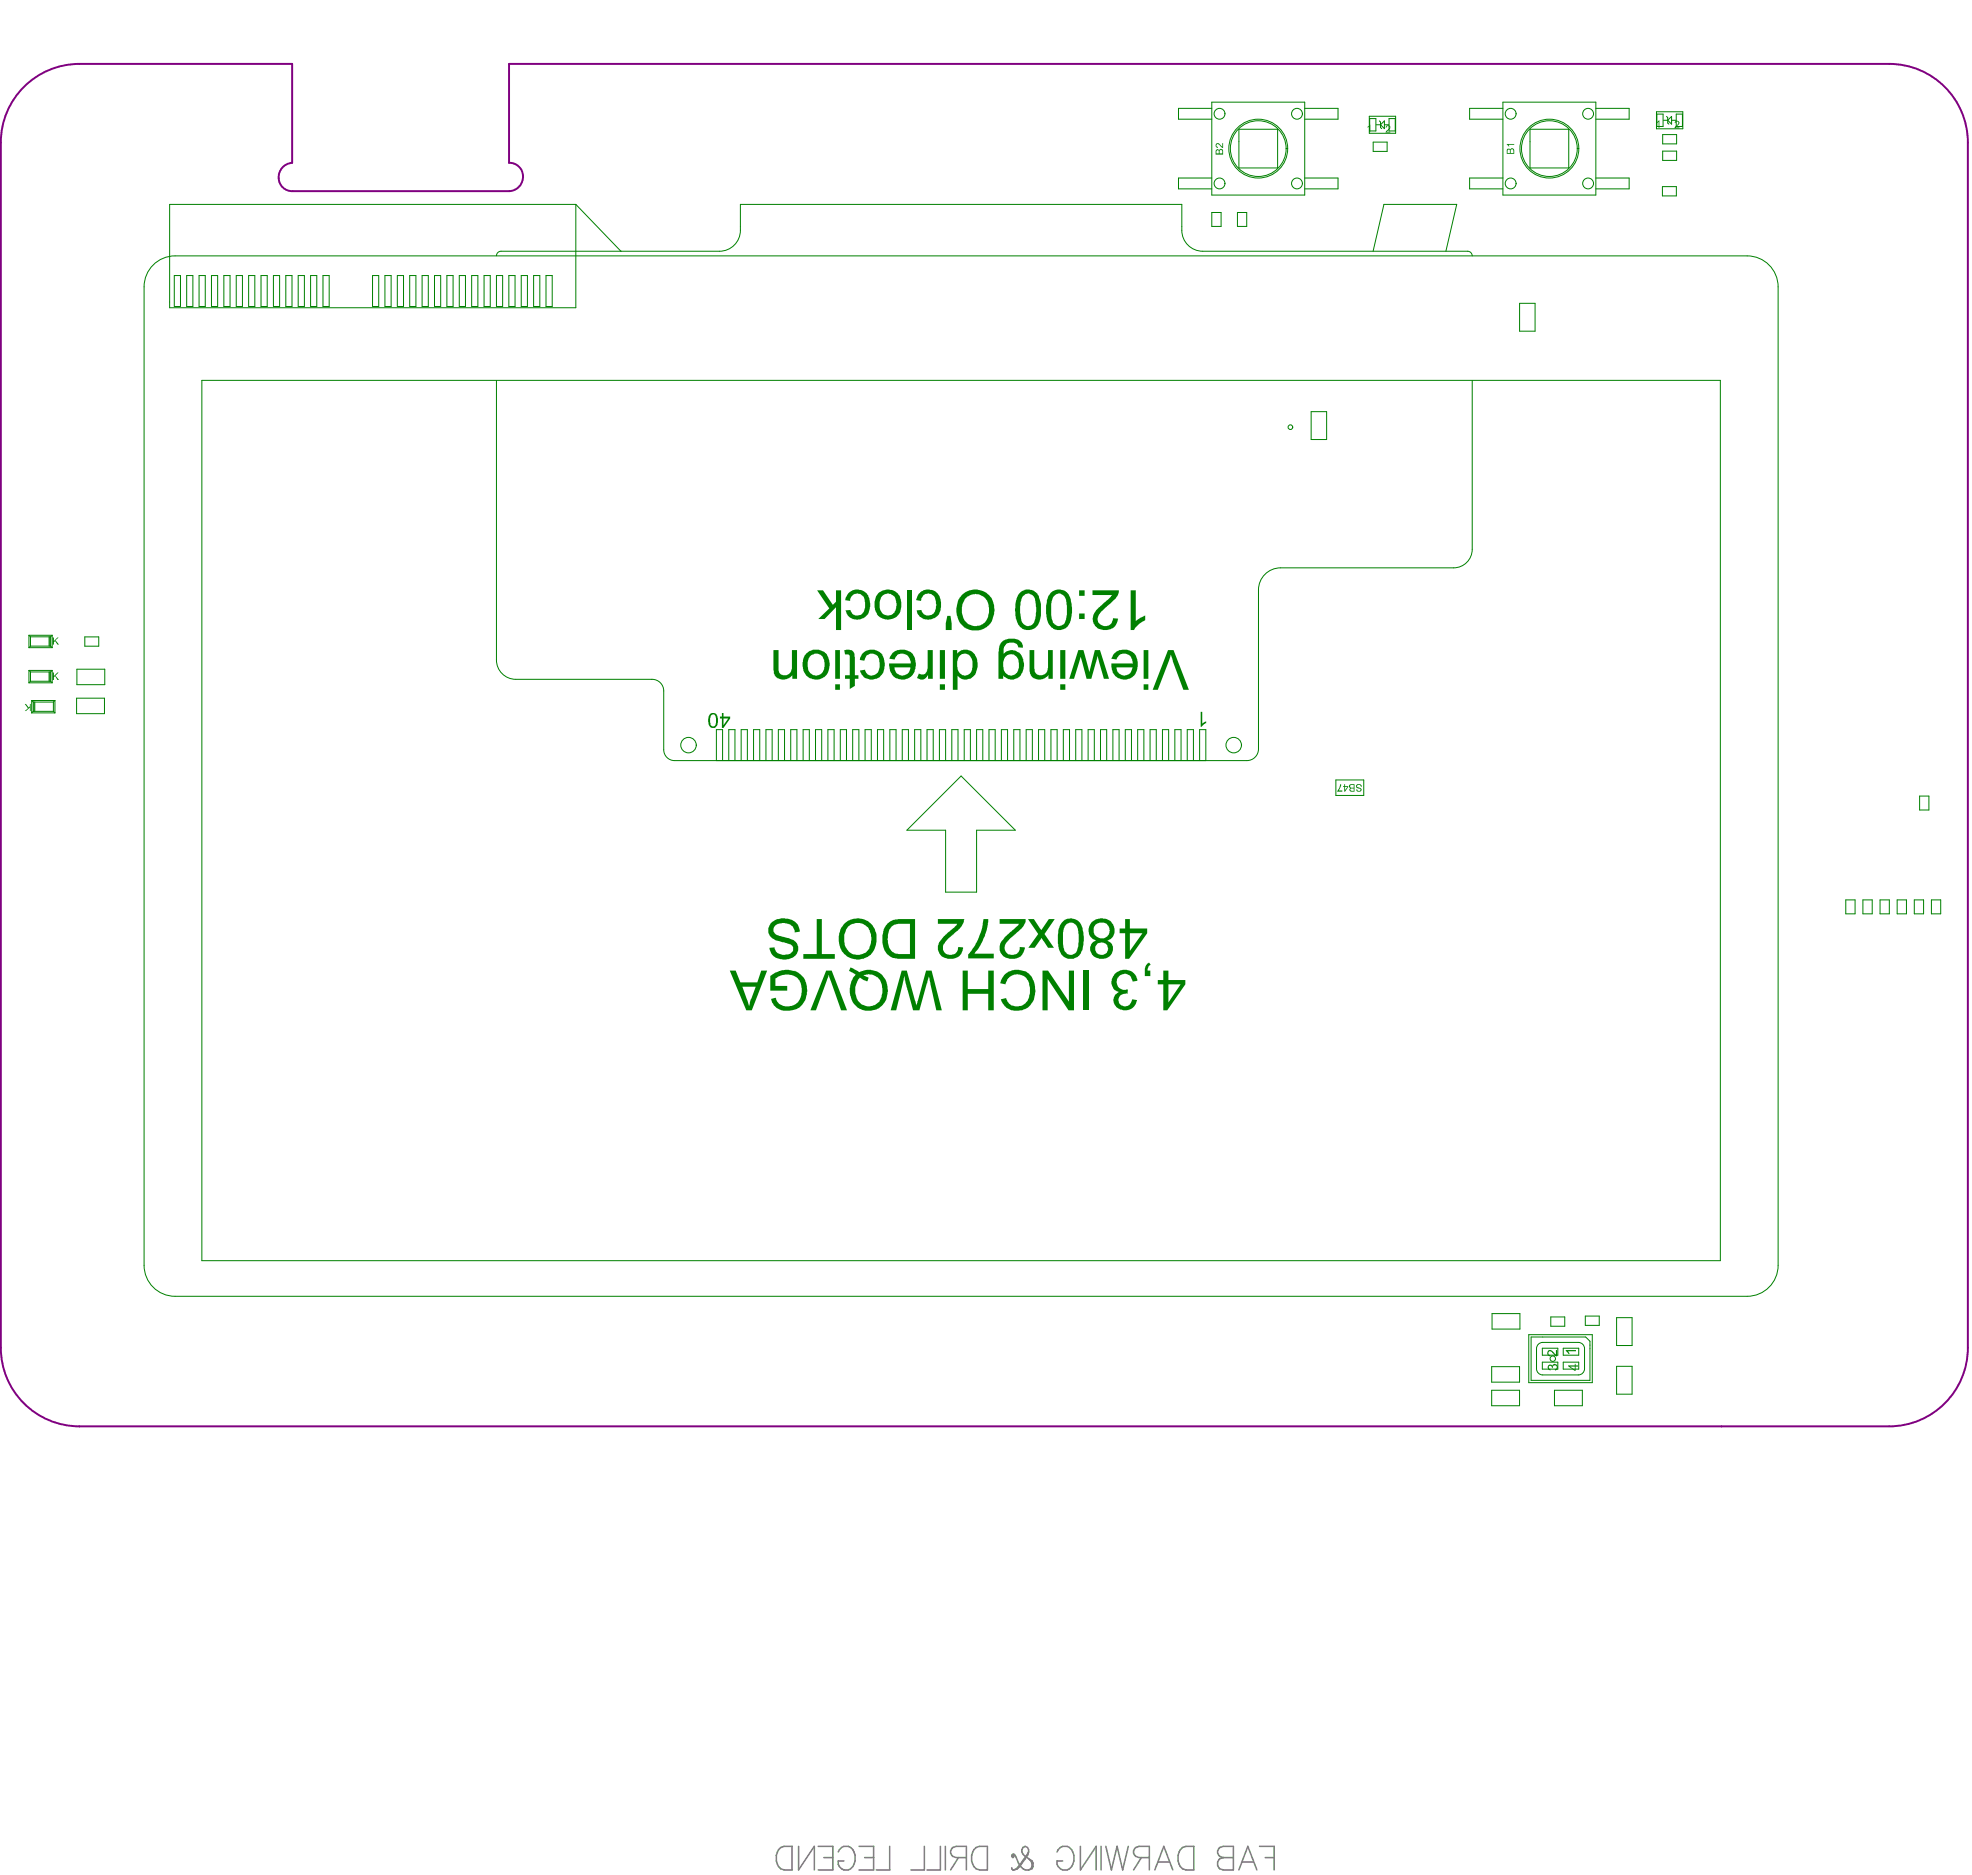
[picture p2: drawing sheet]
<svg xmlns="http://www.w3.org/2000/svg" width="424mm" height="403mm" viewBox="0 0 424 403" stroke-linecap="round" stroke-linejoin="round" font-family="sans-serif">
<path d="M62.8 13.7v21.3a3 3 0 0 0-2.9 3.1 3 3 0 0 0 3 3h46.6a3 3 0 0 0 2.9-3.1 3 3 0 0 0-3-3v-21.3h296.5a16.9 16.9 0 0 1 16.9 16.9v259a16.9 16.9 0 0 1-16.9 16.9h-388.8a16.9 16.9 0 0 1-16.9-16.9v-259a16.9 16.9 0 0 1 16.9-16.9h45.7" fill="none" stroke="#800080" stroke-width=".42"/>
<g fill="none" stroke="#008000" stroke-width=".21">
<path d="M260.4 23.3h-7.2v2.3h7.2M260.4 38.3h-7.2v2.3h7.2M260.4 22h19.9v19.9h-19.9zM266.2 27.8h8.3v8.3h-8.3zM280.3 23.3h7.2v2.3h-7.2M280.3 38.3h7.2v2.3h-7.2M294.2 25h5.7v3.6h-5.7zM294.3 25.5h1.3v2.6h-1.3zM295 30.5h3v2h-3zM295.7 26.8h.9M296.4 26l.2 .2v1.2l.3 .2M296.6 26.8l.8-.8v1.6z"/>
<path d="M297.4 26.8h1M298.4 25.5h1.4v2.6h-1.4zM322.9 23.3h-7.2v2.3h7.2M322.9 38.3h-7.2v2.3h7.2M322.9 22h20v19.9h-20zM328.7 27.8h8.3v8.3h-8.3zM342.9 23.3h7.1v2.3h-7.1M342.9 38.3h7.1v2.3h-7.1M355.9 24h5.7v3.7h-5.7zM356 24.5h1.3v2.7h-1.3zM357.2 32.5h3v2h-3zM357.2 28.9h3v2h-3z"/>
<path d="M357.4 25.8h.9M358.1 25l.2 .3v1.1l.3 .3M359.1 25v1.7l-.8-.9zM359.1 25.8h1M360.1 24.5h1.4v2.7h-1.4zM36.4 43.9h87.3v22.2h-87.3zM37.4 59.2h1.4v6.7h-1.4zM37.6 55h337.8M40.1 59.2h1.3v6.7h-1.3zM42.8 59.2h1.3v6.7h-1.3zM45.4 59.2h1.4v6.7h-1.4zM48.1 59.2h1.3v6.7h-1.3z"/>
<path d="M50.8 59.2h1.3v6.7h-1.3zM53.4 59.2h1.4v6.7h-1.4zM56.1 59.2h1.3v6.7h-1.3zM58.7 59.2h1.4v6.7h-1.4zM61.4 59.2h1.3v6.7h-1.3zM64.1 59.2h1.3v6.7h-1.3zM66.7 59.2h1.4v6.7h-1.4zM69.4 59.2h1.3v6.7h-1.3zM80 59.2h1.4v6.7h-1.4zM82.7 59.2h1.3v6.7h-1.3zM85.4 59.2h1.3v6.7h-1.3zM88 59.2h1.4v6.7h-1.4z"/>
<path d="M90.7 59.2h1.3v6.7h-1.3zM93.4 59.2h1.3v6.7h-1.3zM96 59.2h1.3v6.7h-1.3zM98.7 59.2h1.3v6.7h-1.3zM101.3 59.2h1.4v6.7h-1.4zM104 59.2h1.3v6.7h-1.3zM106.7 59.2h1.3v6.7h-1.3zM107.6 54h47M109.3 59.2h1.4v6.7h-1.4zM112 59.2h1.3v6.7h-1.3zM114.6 59.2h1.4v6.7h-1.4zM117.3 59.2h1.3v6.7h-1.3z"/>
<path d="M123.7 43.9l9.8 10.1M159.1 43.9v5.6M159.1 43.9h94.8M253.9 43.9v5.6M258.4 54h56.9M260.4 45.7h2v3h-2zM265.9 45.7h2v3h-2zM297.3 43.9l-2.3 10.1M297.3 43.9h15.7M313 43.9l-2.3 10.1M357.2 40.1h3v2h-3zM31 61.6v210.3"/>
<path d="M326.5 65.2h3.3v6h-3.3zM382 61.6v210.3M43.4 81.7h326.2v189.2h-326.2zM106.7 81.8v60M281.7 88.5h3.3v5.9h-3.3zM316.3 81.8v36.2M6.2 136.5v2.7M6.2 136.5l.4 .3M6.2 139.2h5M6.2 136.5h5M6.6 138.8h4.3M6.6 136.8v2"/>
<path d="M6.6 138.8l-.4 .4M6.6 136.8h4.3M10.5 136.8v2M10.7 136.8v2M10.9 136.8v2M10.9 138.8l.3 .4M11.2 136.5v2.7M11.2 136.5l-.3 .3M18.2 136.8h3v2h-3zM270.4 126.8v34.1M275.1 122h37.2M6.2 144.1l.4 .3"/>
<path d="M6.2 144.1v2.6M6.2 144.1h5M6.2 146.7h5M6.6 146.4l-.4 .3M6.6 144.4v2M6.6 144.4h4.3M6.6 146.4h4.3M6.8 150.5l.3 .3M6.8 150.5v2.7M6.8 153.2h5M6.8 150.5h5M7.1 152.8l-.3 .4"/>
<path d="M7.1 150.8v2M7.1 152.8h4.4M7.1 150.8h4.4M7.3 150.8v2M7.5 150.8v2M10.5 144.4v2M10.7 144.4v2M10.9 146.4l.3 .3M10.9 144.4v2M11.2 144.1l-.3 .3M11.2 144.1v2.6M11.5 152.8l.3 .4"/>
<path d="M11.5 150.8v2M11.8 150.5l-.3 .3M11.8 150.5v2.7M16.5 150h5.9v3.3h-5.9zM16.5 143.8h6v3.3h-6zM110.8 146h29.3M142.6 148.5v12.6M144.9 163.4h123M153.9 163.4v-6.6h1.3v6.6M156.6 163.4v-6.6h1.3v6.6M159.2 163.4v-6.6h1.4v6.6M161.9 163.4v-6.6h1.3v6.6"/>
<path d="M164.6 163.4v-6.6h1.3v6.6M167.2 163.4v-6.6h1.4v6.6M169.9 163.4v-6.6h1.3v6.6M172.6 163.4v-6.6h1.3v6.6M175.2 163.4v-6.6h1.3v6.6M177.9 163.4v-6.6h1.3v6.6M180.5 163.4v-6.6h1.4v6.6M183.2 163.4v-6.6h1.3v6.6M185.9 163.4v-6.6h1.3v6.6M188.5 163.4v-6.6h1.4v6.6M191.2 163.4v-6.6h1.3v6.6M193.8 163.4v-6.6h1.4v6.6"/>
<path d="M194.8 178.4l11.7-11.7 11.6 11.7h-8.3v13.3h-6.6v-13.3zM196.5 163.4v-6.6h1.3v6.6M199.2 163.4v-6.6h1.3v6.6M201.8 163.4v-6.6h1.4v6.6M204.5 163.4v-6.6h1.3v6.6M207.2 163.4v-6.6h1.3v6.6M209.8 163.4v-6.6h1.4v6.6M212.5 163.4v-6.6h1.3v6.6M215.1 163.4v-6.6h1.4v6.6M217.8 163.4v-6.6h1.3v6.6M220.5 163.4v-6.6h1.3v6.6M223.1 163.4v-6.6h1.4v6.6"/>
<path d="M225.8 163.4v-6.6h1.3v6.6M228.5 163.4v-6.6h1.3v6.6M231.1 163.4v-6.6h1.4v6.6M233.8 163.4v-6.6h1.3v6.6M236.4 163.4v-6.6h1.4v6.6M239.1 163.4v-6.6h1.3v6.6M241.8 163.4v-6.6h1.3v6.6M244.4 163.4v-6.6h1.4v6.6M247.1 163.4v-6.6h1.3v6.6M249.8 163.4v-6.6h1.3v6.6M252.4 163.4v-6.6h1.3v6.6M255.1 163.4v-6.6h1.3v6.6"/>
<path d="M257.7 163.4v-6.6h1.4v6.6M287 167.6h6v3.3h-6zM412.4 171h2v3h-2zM396.6 193.4h2v3h-2zM400.2 193.4h2v3h-2zM403.9 193.4h2v3h-2zM407.6 193.4h2v3h-2zM411.3 193.4h2v3h-2zM415 193.4h2v3h-2zM37.6 278.5h337.8M320.5 293.6h6v3.4h-6zM320.5 298.7h6v3.3h-6z"/>
<path d="M320.6 282.2h6v3.4h-6zM328.5 286.8h13.6v10.3h-13.6zM329 287.3h11.7l.9 .9v8.4h-12.6zM330.1 289.8v4.3M331.4 289.7h3.3v1.5h-3.3zM331.4 292.7h3.3v1.5h-3.3zM331.5 295.4h7.6M331.5 288.4h7.6M333.2 283h3v2h-3zM334 298.7h6v3.3h-6zM335.9 289.7h3.3v1.5h-3.3zM335.9 292.7h3.3v1.5h-3.3z"/>
<path d="M340.4 289.8v4.3M340.6 282.8h3v2h-3zM347.3 293.6h3.4v6h-3.4zM347.3 283.1h3.4v6h-3.4z"/>
</g>
<g fill="#008000">
<path d="M297.8 27.1a.51 .51 0 0 1 .8 0 .51 .51 0 0 1-.2 .8l-.5 .4h.8v.2h-1l.2-.4a.84 .84 0 0 0 .6-.9l-.4-.2-.2 .1v.3h-.2z"/>
<path d="M293.8 27.2l.6-.4v1.6h-.2v-1.2l-.2 .2h-.2z"/>
<path d="M11.3 144.5h.3v.8l.7-.8h.3l-.7 .7 .8 .9h-.4l-.5-.8-.2 .2v.6h-.3z"/>
<path d="M11.3 137h.3v.7l.7-.7h.3l-.7 .6 .8 .9h-.4l-.5-.8-.2 .3v.5h-.3z"/>
<path d="M5.3 151.3h.3l.6 .7 .2-.2v-.5h.2v1.5h-.2v-.8l-.8 .8h-.3l.7-.6z"/>
<path d="M356 26.2l.5-.3v1.6h-.1v-1.3l-.5 .3z"/>
<path d="M336.4 290.1h2.2v.2h-1.7l.4 .6h-.3z"/>
<path d="M323.7 30.9h1.6v.2h-1.2l.2 .3h-.2z"/>
<path d="M261.3 30.9a.91 .91 0 0 1 1.1 .5l.2 .1v-.7h.2v1l-.4-.1-.4-.5a.33 .33 0 0 0-.5-.1 .33 .33 0 0 0 .2 .5 .29 .29 0 0 1-.4 .1 .29 .29 0 0 1-.1-.3z"/>
<path d="M332.7 293.3l.6-.1 .1 .3a.68 .68 0 0 1 1-.3 .68 .68 0 0 1 .1 1l-.3 .3-.2-.3a.43 .43 0 0 0 .4-.5 .43 .43 0 0 0-.5-.3 .43 .43 0 0 0-.3 .6l-.2-.1a.35 .35 0 0 0-.2-.5 .35 .35 0 0 0-.4 .4 .35 .35 0 0 0 .3 .3v.4a.71 .71 0 0 1-.4-1.2z"/>
<path d="M359.8 26.2a.5 .5 0 0 1 .8-.1 .5 .5 0 0 1-.1 .8l-.4 .5h.7v.2h-1.1l.5-.6a.52 .52 0 0 0 .3-.9h-.3l-.2 .4z"/>
<path d="M332.5 290.3a.84 .84 0 0 1 1.4 .4l.4 .4v-1h.2v1.3h-.4l-.1-.3a1.21 1.21 0 0 0-1.1-.8l-.2 .4a.34 .34 0 0 0 0 .3 .34 .34 0 0 0 .3 .2v.2a.79 .79 0 0 1-.5-1.1z"/>
<path d="M291.4 168.7a.72 .72 0 0 1 .7-.2 .72 .72 0 0 1 .5 .5h-.2a.43 .43 0 0 0-.5-.3 .43 .43 0 0 0-.4 .3l.2 .2a.73 .73 0 0 1 .8 .6 .69 .69 0 0 1-1.1-.1l.2-.1a.4 .4 0 0 0 .4 .3 .4 .4 0 0 0 .4-.2l-.3-.3a.62 .62 0 0 1-.7-.7z"/>
<path d="M288 168.5h.1v.3l-.2 .7-.3 .3h.8v.3h-1.1l.5-.8z"/>
<path d="M258 152.9h.3v2.6l.9-.5v.4l-.5 .2-.5 .6h-.2z"/>
<path d="M246.4 207.2l.5-.3 .3 .4-.5 .4-.1 .5v.3h.5v1.2h-1.1v-1.6z"/>
<path d="M239.5 209.3a2.81 2.81 0 0 1 2.9-.9 2.81 2.81 0 0 1 2 2.3l-1.1 .2a1.72 1.72 0 0 0-1.8-1.6 1.72 1.72 0 0 0-1.6 1.9 1.72 1.72 0 0 0 2 1.5l.4-.1-.1 .9a1.4 1.4 0 0 0-1.8 .9 1.4 1.4 0 0 0 .9 1.8 1.4 1.4 0 0 0 1.8-1l.2-.5 1 .2a2.56 2.56 0 0 1-2.6 2.2 2.56 2.56 0 0 1-2.5-2.2l.3-1.1 .9-.7a2.21 2.21 0 0 1-1-3.6z"/>
<path d="M232.7 208.5h1.2v8.6h-1.2z"/>
<path d="M224 208.5h1.2l4.5 6.7v-6.7h1.1v8.6h-1.2l-4.5-6.8v6.8h-1.1z"/>
<path d="M215.7 209.6a4 4 0 0 1 5.6-.1 5.1 5.1 0 0 1-.4 7 4.2 4.2 0 0 1-4.8-.1l-.6-.8-.5-.9 1.1-.2a2.56 2.56 0 0 0 2.7 1.7 2.56 2.56 0 0 0 2.3-2.2 4 4 0 0 0-1.1-4.3 2.61 2.61 0 0 0-4 1.8l-1.1-.2z"/>
<path d="M206.8 208.5h1.1v4h4.4v-4h1.2v8.6h-1.2v-3.6h-4.4v3.6h-1.1z"/>
<path d="M193.7 208.5h1.1l2.1 7.5 2.1-7.5h1.2l2.2 8.6h-1.2l-1.6-7.4-2.1 7.4h-1.3l-1.3-4.5-.6-2.9-1.8 7.4h-1.1z"/>
<path d="M177.5 208.5h1.2l3.3 8.6h-1.3l-2.6-7.6-2.8 7.6h-1.2z"/>
<path d="M165.6 209.6h.1a5 5 0 0 1 7 .5l.5 1.1a4.9 4.9 0 0 1-1.6 5.4l-.6 .2a4.2 4.2 0 0 1-4.7-.8l-.6-1.4 1-.2a2.58 2.58 0 0 0 3.5 1.7 3.1 3.1 0 0 0 2.1-2.9 3.6 3.6 0 0 0-1.6-3.5 4.1 4.1 0 0 0-4.1 .5v1.6h2.5v1.1h-3.6z"/>
<path d="M220.9 197.5h1.2l1.6 2.3 1.6-2.3h1.3l-2.2 3.2 2 2.9h-1.2l-1.5-2.1-1.4 2.1h-1.4l2.2-2.9z"/>
<path d="M214.8 197.5h5.6a3.5 3.5 0 0 1-1.9 2.9l-.3 .3a6.9 6.9 0 0 0-2.3 2.5 1.6 1.6 0 0 0 .8 1.9 1.6 1.6 0 0 0 2-.4l.3-.5 .1-.7 1.1 .1a2.67 2.67 0 0 1-3.8 2.2 2.45 2.45 0 0 1-.6-4.3l2.7-2.4 .4-.6h-4.1z"/>
<path d="M211.3 197.5h1l-.1 .8a12.7 12.7 0 0 1-1.7 4.9l-1.1 1.7h4.1v1h-5.5v-.8l1.5-2 .8-1.7 .7-1.7z"/>
<path d="M201.5 197.5h5.7a4.6 4.6 0 0 1-2.3 3.2 6.9 6.9 0 0 0-2.3 2.5 1.66 1.66 0 0 0 1.5 2 1.66 1.66 0 0 0 1.8-1.7l1 .1-.1 .4a2.62 2.62 0 0 1-3.7 1.8 2.43 2.43 0 0 1-.7-4.2l.7-.7 1.9-1.6 .6-.8h-4.1z"/>
<path d="M175.5 197.5h1.1v7.5h2.8v1h-6.8v-1h2.9z"/>
<path d="M165.5 198.5a3.9 3.9 0 0 1 6 .4l.3 1.3-1.1 .2a2.2 2.2 0 0 0-2.8-2 1.37 1.37 0 0 0-1.5 .7 1.37 1.37 0 0 0 .3 1.7l1.8 .6a4 4 0 0 1 2.8 1.5 2.35 2.35 0 0 1-2.2 3.2 3 3 0 0 1-3.6-1.8l-.2-.7h1.1a1.94 1.94 0 0 0 2.6 1.5 1.19 1.19 0 0 0 1.3-.6 1.19 1.19 0 0 0-.2-1.4l-.3-.2-1.5-.4a4.9 4.9 0 0 1-2.9-1.4 2.45 2.45 0 0 1 .1-2.6z"/>
<path d="M251 139.7h1.1l3.3 8.5h-1.2l-2.7-7.6-2.7 7.6h-1.1z"/>
<path d="M231.7 139.7h1.1l1.2 4.7 1.2-4.7h1.1l2 6.2h-1.1l-1.4-5-1.3 5h-1l-1.3-4.8-1.4 4.8h-1.1z"/>
<path d="M221.2 139.7h1v3.7a1.56 1.56 0 0 0 1 1.7 1.69 1.69 0 0 0 2-2v-3.4h1v6.2h-.9v-.9a2.19 2.19 0 0 1-2.2 1 2.19 2.19 0 0 1-1.8-1.5z"/>
<path d="M199.3 139.7h1.1v6.2h-1v-1a1.44 1.44 0 0 1-2.4 .8l.4-1a1.08 1.08 0 0 0 1.2 .1 1.08 1.08 0 0 0 .6-1z"/>
<path d="M185.4 140.4a2.89 2.89 0 0 1 4.2 .3 4.1 4.1 0 0 1-.3 4.4 2.64 2.64 0 0 1-4.5-1l1-.2a1.58 1.58 0 0 0 1.7 1.3 1.58 1.58 0 0 0 1.4-1.6 3.1 3.1 0 0 0-.6-2.8 1.63 1.63 0 0 0-2.6 1.2l-1-.2z"/>
<path d="M181.4 139.7a1.49 1.49 0 0 1 2.2 1.1l.1 4.3h.7v.8h-.7v1.5l-1.1 .6v-2.1h-1v-.8h1v-3.6a.69 .69 0 0 0-.2-.8 .69 .69 0 0 0-.8-.1z"/>
<path d="M166.2 139.7h1.1v3.7a1.41 1.41 0 0 0 1.1 1.7 1.41 1.41 0 0 0 1.7-1.3v-4.1h1.1v6.2h-1v-.9a2.19 2.19 0 0 1-2.1 1 2.19 2.19 0 0 1-1.8-1.5z"/>
<path d="M242.9 126.8h1.1v6.7l1-.7 1-.6v1.1a5.3 5.3 0 0 0-2.4 2.1h-.7z"/>
<path d="M234.7 126.8h5.7a2.8 2.8 0 0 1-1.4 2.4l-.9 .8a5.4 5.4 0 0 0-2.3 3 1.65 1.65 0 0 0 1.8 1.5 1.65 1.65 0 0 0 1.5-1.7l1.1 .1-.4 1.3a2.71 2.71 0 0 1-3.4 1 2.52 2.52 0 0 1-.6-4.4l3.1-2.9h-4.2z"/>
<path d="M203.5 132.3h.7l.3 1.6v1.5h-1.3v-1.5z"/>
<path d="M197.4 127.5a2.75 2.75 0 0 1 3.2-.6 2.75 2.75 0 0 1 1.6 2.7 2.97 2.97 0 0 1-1.8 3.3 2.48 2.48 0 0 1-3.5-1.8h1.1a1.59 1.59 0 0 0 1.7 1.1 1.59 1.59 0 0 0 1.4-1.6v-.3a2.24 2.24 0 0 0-1.5-2.8l-.4 .1a1.45 1.45 0 0 0-1.3 1.5l-1-.1z"/>
<path d="M194.9 126.8h1v8.6h-1z"/>
<path d="M182.2 127.5a2.69 2.69 0 0 1 3-.6 2.69 2.69 0 0 1 1.7 2.5 4.6 4.6 0 0 1-.5 2.7 2.65 2.65 0 0 1-2.7 1 2.65 2.65 0 0 1-2.1-2h1.1a1.54 1.54 0 0 0 1.7 1.1 1.54 1.54 0 0 0 1.4-1.5 3.5 3.5 0 0 0-.4-2.7 1.58 1.58 0 0 0-1.8-.3 1.58 1.58 0 0 0-.9 1.4l-1.1-.1z"/>
<path d="M175.6 126.8h1.2l2.1 3.2 .7-.7v-2.5h1.1v8.6h-1.1v-4.9l-2.4 2.5h-1.4l2.4-2.3z"/>
<path d="M336.9 293.4h1.4v-.4h.2v.4h.5v.2h-.5v1h-.2l-1.4-1.1zM337.3 293.6l1 .7v-.7z"/>
<path d="M155.1 153.2h.3v.8h1.5v.4l-1.5 2h-.3v-2h-.4v-.4h.4zM155.4 154.4v1.4l1.1-1.4z"/>
<path d="M152.7 153.3a1.14 1.14 0 0 1 1.6 1.2v.1a1.68 1.68 0 0 1-.6 1.7 1.14 1.14 0 0 1-1.6-1.2v-.2a2.12 2.12 0 0 1 .6-1.6zM152.7 153.7l-.1 1.1a.96 .96 0 0 0 .6 1.3h.1a1.13 1.13 0 0 0 .5-1.4 .96 .96 0 0 0-.6-1.2z"/>
<path d="M323.8 32l.5-.1 .2 .2a.46 .46 0 0 1 .6-.2 .46 .46 0 0 1 .2 .6v.5h-1.6zM323.9 32.3v.6h.5v-.5a.26 .26 0 0 0-.2-.3 .26 .26 0 0 0-.3 .2zM324.6 32.2v.7h.6v-.5a.33 .33 0 0 0-.3-.3 .33 .33 0 0 0-.3 .1z"/>
<path d="M261.3 32.2l.4-.2 .2 .3a.46 .46 0 0 1 .6-.2 .46 .46 0 0 1 .3 .5v.6h-1.6zM261.4 32.3l-.1 .7h.6v-.5a.26 .26 0 0 0-.2-.2 .26 .26 0 0 0-.3 0zM262 32.4v.6h.6v-.5a.32 .32 0 0 0-.2-.3 .32 .32 0 0 0-.4 .2z"/>
<path d="M289.8 168.7l.4-.2h.8v1.6h-.6a.4 .4 0 0 1-.5-.3 .4 .4 0 0 1 .3-.5h-.3zM290.1 169.6l.2 .3h.5v-.5h-.5zM290.1 168.7v.1a.28 .28 0 0 0 0 .4 .28 .28 0 0 0 .3 .1h.4v-.6z"/>
<path d="M288.8 168.5h.2v.4h.7l-.7 1.2h-.2v-1h-.2v-.2h.2zM289 169.1v.7l.5-.7z"/>
<path d="M249.9 208.5h1.1v2.1h3.7v.9l-3.9 5.6h-.9v-5.6h-1.1v-.9h1.1zM251 211.5v3.9l2.7-3.9z"/>
<path d="M182.7 207.9l1.2 .6a1.24 1.24 0 0 0 1.6 0 4 4 0 0 1 5.2 3.8 4.1 4.1 0 0 1-3.9 4.9 4.1 4.1 0 0 1-4.2-4.5 5 5 0 0 1 1.2-3.3l-1.4-.8zM184.7 210.1a4.2 4.2 0 0 0 .4 5.7 2.93 2.93 0 0 0 4.3-1.7 4.7 4.7 0 0 0-.8-4.1 3.2 3.2 0 0 0-3.1-.4l1.1 .5-.2 .7-.9-.2z"/>
<path d="M156.8 208.5h1.3l1 2.6h3.6l.9-2.6h1.2l-3.3 8.6h-1.2zM159.5 212l1.4 4.2 .4-1.4 1.1-2.8z"/>
<path d="M241.7 197.5h1.1v2h3.7v1l-3.9 5.5h-.9v-5.5h-1.1v-1h1.1zM242.8 200.5v3.8l2.7-3.8z"/>
<path d="M234.5 198.2a2.98 2.98 0 0 1 4.7 .5 2.31 2.31 0 0 1-1.3 3.4 1.97 1.97 0 0 1 1.2 1.9 1.97 1.97 0 0 1-1.3 1.8 2.47 2.47 0 0 1-3.6-2.1l.4-1 .9-.6a2.45 2.45 0 0 1-1-3.9zM235.7 202.9a1.37 1.37 0 0 0 .1 2.1 1.37 1.37 0 0 0 2.1-.5 1.37 1.37 0 0 0-.8-2h-.4zM235.4 198.7a1.75 1.75 0 0 0 .7 2.8 1.75 1.75 0 0 0 2.3-1.7 1.79 1.79 0 0 0-1.1-1.5 1.79 1.79 0 0 0-1.9 .4z"/>
<path d="M228.1 198.2a2.6 2.6 0 0 1 3-.7 2.6 2.6 0 0 1 1.6 2.6 6.8 6.8 0 0 1-.9 5.2 2.73 2.73 0 0 1-3 .4 2.73 2.73 0 0 1-1.4-2.8l-.1-.9a7.2 7.2 0 0 1 .4-3.1zM228.8 198.9a9.4 9.4 0 0 0 0 5.6 1.53 1.53 0 0 0 1.7 .6 1.53 1.53 0 0 0 1.1-1.5 9.1 9.1 0 0 0-.3-4.6 1.48 1.48 0 0 0-2.5-.1z"/>
<path d="M190.7 198.4a3.8 3.8 0 0 1 2.9-.9h3v8.5h-3a3.5 3.5 0 0 1-4-3.5 4.8 4.8 0 0 1 1.1-4.1zM191.5 199.1a4.4 4.4 0 0 0 .3 5.5l1.3 .4h2.4v-6.5h-2.5l-.8 .2z"/>
<path d="M181.3 198.6a4.1 4.1 0 0 1 4.8-.8 4.1 4.1 0 0 1 2.2 4.3 4.1 4.1 0 0 1-2.8 3.9 4.1 4.1 0 0 1-4.6-1.6l-.4-.8a5.4 5.4 0 0 1 .3-4.3zM182.1 199.2a4.6 4.6 0 0 0-.1 4.8 2.84 2.84 0 0 0 3.2 1 2.84 2.84 0 0 0 1.9-2.7 3.5 3.5 0 0 0-.9-3.2 2.97 2.97 0 0 0-4.1 .1z"/>
<path d="M245.7 147h1v1.2h-1zM245.7 139.7h1v6.2h-1z"/>
<path d="M239.3 140.5a2.98 2.98 0 0 1 3.7-.6 2.98 2.98 0 0 1 1.4 3.5 2.81 2.81 0 0 1-3.2 2.6 2.81 2.81 0 0 1-2.4-3.3v-.1h4.6l-.1-.2a1.77 1.77 0 0 0-1.4-1.9 1.77 1.77 0 0 0-2 1.2l-1.1-.2zM239.9 143.4a1.73 1.73 0 0 0 1.7 1.8 1.73 1.73 0 0 0 1.7-1.8z"/>
<path d="M227.8 147h1.1v1.2h-1.1zM227.8 139.7h1.1v6.2h-1.1z"/>
<path d="M215.2 138a3.3 3.3 0 0 1 4.1-.1l.5 .8v.5l-1.1-.1a1.35 1.35 0 0 0-2-.9 1.6 1.6 0 0 0-1.1 2v.2a2.48 2.48 0 0 1 2.6-.5 2.48 2.48 0 0 1 1.6 2.1 3 3 0 0 1-2.2 4l-.9-.1-.9-.5-.3-.3v.8h-1v-5.5a4.2 4.2 0 0 1 .7-2.4zM216 141.1l-.1 .2a3.3 3.3 0 0 0 .3 3.5 1.69 1.69 0 0 0 1.8 .1 1.69 1.69 0 0 0 .9-1.6 2.42 2.42 0 0 0-1.2-2.7h-.9z"/>
<path d="M204.7 139.7h.9v.7a2.48 2.48 0 0 1 2.8-.6 2.48 2.48 0 0 1 1.6 2.3 3.3 3.3 0 0 1-1.6 3.8 2.38 2.38 0 0 1-2.7-.7v3h-1zM206 141.1a3.6 3.6 0 0 0 .3 3.7 1.63 1.63 0 0 0 1.8 .1 1.63 1.63 0 0 0 .8-1.7 2.28 2.28 0 0 0-1.4-2.8h-.2a1.23 1.23 0 0 0-1.2 .6z"/>
<path d="M201.9 147h1.1v1.2h-1.1zM201.9 139.7h1.1v6.2h-1.1z"/>
<path d="M191.8 140.3l.4-.4a3.4 3.4 0 0 1 3.8 .5 3.6 3.6 0 0 1-.9 5.4 2.83 2.83 0 0 1-4.1-2.7v-.5h4.7a1.83 1.83 0 0 0-1.1-2 1.83 1.83 0 0 0-2.1 .5l-.3 .6-1.1-.2zM192.1 143.4a1.73 1.73 0 0 0 1.8 1.7 1.73 1.73 0 0 0 1.7-1.7z"/>
<path d="M179.4 147h1.1v1.2h-1.1zM179.4 139.7h1.1v6.2h-1.1z"/>
<path d="M173.2 140.4a2.96 2.96 0 0 1 3.5-.5 2.96 2.96 0 0 1 1.5 3.3 2.88 2.88 0 0 1-3.1 2.8 2.88 2.88 0 0 1-2.7-3.2l.2-1.3zM174 141.1v.1a3.2 3.2 0 0 0 .1 3.5 1.87 1.87 0 0 0 2.1 .2 1.87 1.87 0 0 0 1-1.9 2.19 2.19 0 0 0-1.1-2.4 1.65 1.65 0 0 0-2.1 .5z"/>
<path d="M231.8 131.8h1.2v1.2h-1.2zM231.8 126.8h1.2v1.2h-1.2z"/>
<path d="M225.8 127.3a2.65 2.65 0 0 1 2.9-.3 2.65 2.65 0 0 1 1.5 2.5 6.9 6.9 0 0 1-.9 5.2 2.61 2.61 0 0 1-2.8 .5 2.61 2.61 0 0 1-1.6-2.4l-.1-.7a6.4 6.4 0 0 1 .8-4.5zM226.3 128.3a9.4 9.4 0 0 0 0 5.6 1.54 1.54 0 0 0 1.8 .5 1.54 1.54 0 0 0 1-1.6 8.1 8.1 0 0 0-.4-4.6 1.4 1.4 0 0 0-2.4 .1z"/>
<path d="M218.9 127.6a2.59 2.59 0 0 1 2.8-.8 2.59 2.59 0 0 1 1.8 2.3 8.2 8.2 0 0 1-.4 5.1 2.56 2.56 0 0 1-2.9 1.1 2.56 2.56 0 0 1-1.9-2.4l-.1-.4a8.6 8.6 0 0 1 .5-4.6zM219.7 128.2a8.2 8.2 0 0 0 0 5.7 1.47 1.47 0 0 0 1.6 .6 1.47 1.47 0 0 0 1.1-1.4 7.5 7.5 0 0 0-.4-5 1.42 1.42 0 0 0-2.3 .1z"/>
<path d="M206.6 127.9a4.1 4.1 0 0 1 4.9-.8 4.1 4.1 0 0 1 2.1 4.6 4 4 0 0 1-3.2 3.7 4 4 0 0 1-4.4-2.1l-.2-.5a5.1 5.1 0 0 1 .3-4.2zM207.4 128.5a4.4 4.4 0 0 0 .2 5.2 2.81 2.81 0 0 0 3 .7 2.81 2.81 0 0 0 1.8-2.5 3.5 3.5 0 0 0-1.3-3.8 3.1 3.1 0 0 0-3.7 .4z"/>
<path d="M188.7 127.5a2.93 2.93 0 0 1 3.4-.6 2.93 2.93 0 0 1 1.5 3.1 2.92 2.92 0 0 1-1.9 3 2.92 2.92 0 0 1-3.3-1 4.3 4.3 0 0 1 .3-4.5zM189.4 128.2a3.5 3.5 0 0 0 .3 3.7 1.79 1.79 0 0 0 1.9 .2 1.79 1.79 0 0 0 .9-1.8l.1-.5a1.93 1.93 0 0 0-2.5-2.1z"/>
</g>
<g fill="none" stroke="#008000" stroke-width=".21">
<path d="M37.6 55a6.7 6.7 0 0 0-6.6 6.6M107.6 54a.98 .98 0 0 0-.9 1M159.1 49.5a4.5 4.5 0 0 1-4.5 4.5M253.9 49.5a4.5 4.5 0 0 0 4.5 4.5M315.3 54a.99 .99 0 0 1 1 1M375.4 55a6.7 6.7 0 0 1 6.6 6.6M316.3 118a4 4 0 0 1-4 4M275.1 122a4.7 4.7 0 0 0-4.7 4.8M106.7 141.8a4.2 4.2 0 0 0 4.1 4.2M140.1 146a2.5 2.5 0 0 1 2.5 2.5M142.6 161.1a2.33 2.33 0 0 0 2.3 2.3M270.4 160.9a2.5 2.5 0 0 1-2.5 2.5"/>
<path d="M31 271.9a6.7 6.7 0 0 0 6.6 6.6M382 271.9a6.7 6.7 0 0 1-6.6 6.6M330.1 294.1a1.33 1.33 0 0 0 1.4 1.3M331.5 288.4a1.33 1.33 0 0 0-1.4 1.4M339.1 288.4a1.33 1.33 0 0 1 1.3 1.4M340.4 294.1a1.33 1.33 0 0 1-1.3 1.3"/>
<circle cx="262" cy="24.4" r="1.16"/>
<circle cx="262" cy="39.4" r="1.16"/>
<circle cx="270.3" cy="31.9" r="6"/>
<circle cx="270.3" cy="31.9" r="6.3"/>
<circle cx="278.7" cy="24.4" r="1.16"/>
<circle cx="278.7" cy="39.4" r="1.16"/>
<circle cx="324.6" cy="24.4" r="1.16"/>
<circle cx="324.6" cy="39.4" r="1.16"/>
<circle cx="332.9" cy="31.9" r="6.3"/>
<circle cx="332.9" cy="31.9" r="6"/>
<circle cx="341.2" cy="24.4" r="1.16"/>
<circle cx="341.2" cy="39.4" r="1.16"/>
<circle cx="277.2" cy="91.8" r=".5"/>
<circle cx="147.9" cy="160.1" r="1.66"/>
<circle cx="265.1" cy="160.1" r="1.66"/>
<circle cx="333.6" cy="291.9" r=".58"/>
</g>
<g fill="none" stroke="#808080" stroke-width=".34">
<path d="M167.8 397l.7-.3h1.7v5.1h-1.7a2.41 2.41 0 0 1-1.7-3.2l.5-1.2zM171.6 396.7v5.1l3.4-5.1v5.1M175.8 396.7h3.1v5.1h-3.1M177 399.1h1.9M180.1 397.9a1.76 1.76 0 0 1 1.7-1.3 1.76 1.76 0 0 1 1.7 1.3 2.86 2.86 0 0 1-1.2 3.9 1.73 1.73 0 0 1-2.2-1.9h1.2M184.6 396.7h3.1v5.1h-3.1M185.8 399.1h1.9M191.2 396.7v5.1h-2.9M198.6 396.7v5.1h-2.9M202 396.7v5.1h-2.9M203.1 396.7v5.1M205.9 399.1l-1.7 2.7"/>
<path d="M207.6 399.1h-2.2l-.7-.2a1.17 1.17 0 0 1 0-1.9l.7-.3h2.2v5.1M209.2 397.4l.5-.4 .7-.3h1.7v5.1h-1.7a2.41 2.41 0 0 1-1.6-3.2zM217.6 398.6l.3 .3-.3 .2-.2-.2v-.3l.2-.2h.3l.2 .2a5.1 5.1 0 0 0 2.2 3.2h.7M221 397.9v-.5l-.2-.4-.5-.3a1.02 1.02 0 0 0-.5 1.7l1.9 1.5 .3 .4v.8l-.3 .4-.7 .3M221 397.9a11.1 11.1 0 0 1-2.4 3.6l-.7 .3M221 399.4a1.35 1.35 0 0 1 .7 1.2 1.35 1.35 0 0 1-.7 1.2M221 397.9l-2.2 3.2-.9 .7M227.1 397.9a1.76 1.76 0 0 1 1.7-1.3 1.76 1.76 0 0 1 1.7 1.3 2.86 2.86 0 0 1-1.2 3.9 1.73 1.73 0 0 1-2.2-1.9h1.2M232.1 396.7v5.1l3.4-5.1v5.1M236.6 396.7v5.1M237.6 396.7l1.2 5.1 1.2-5.1 1.2 5.1 1.2-5.1M245.2 399.1l-1.7 2.7"/>
<path d="M246.9 399.1h-2.1l-.8-.2a1.17 1.17 0 0 1 0-1.9l.8-.3h2.1v5.1M254.1 397l.7-.3h1.7v5.1h-1.7a2.41 2.41 0 0 1-1.7-3.2l.5-1.2zM261.9 397.2l.2-.2 .7-.3h2.2v5.1h-2.2a1.33 1.33 0 0 1-1.2-1.3 1.33 1.33 0 0 1 1.2-1.4l-.7-.2a1.15 1.15 0 0 1-.2-1.7zM262.8 399.1h2.2M270.6 396.7h3.2v5.1M271.8 399.1h2M217.4 401.3v.2l.2 .3h.3M248.1 401.8l1.9-5.1 2 5.1M248.8 400.1h2.5M266.2 401.8l1.9-5.1 1.9 5.1M266.9 400.1h2.4"/>
</g>
</svg>
